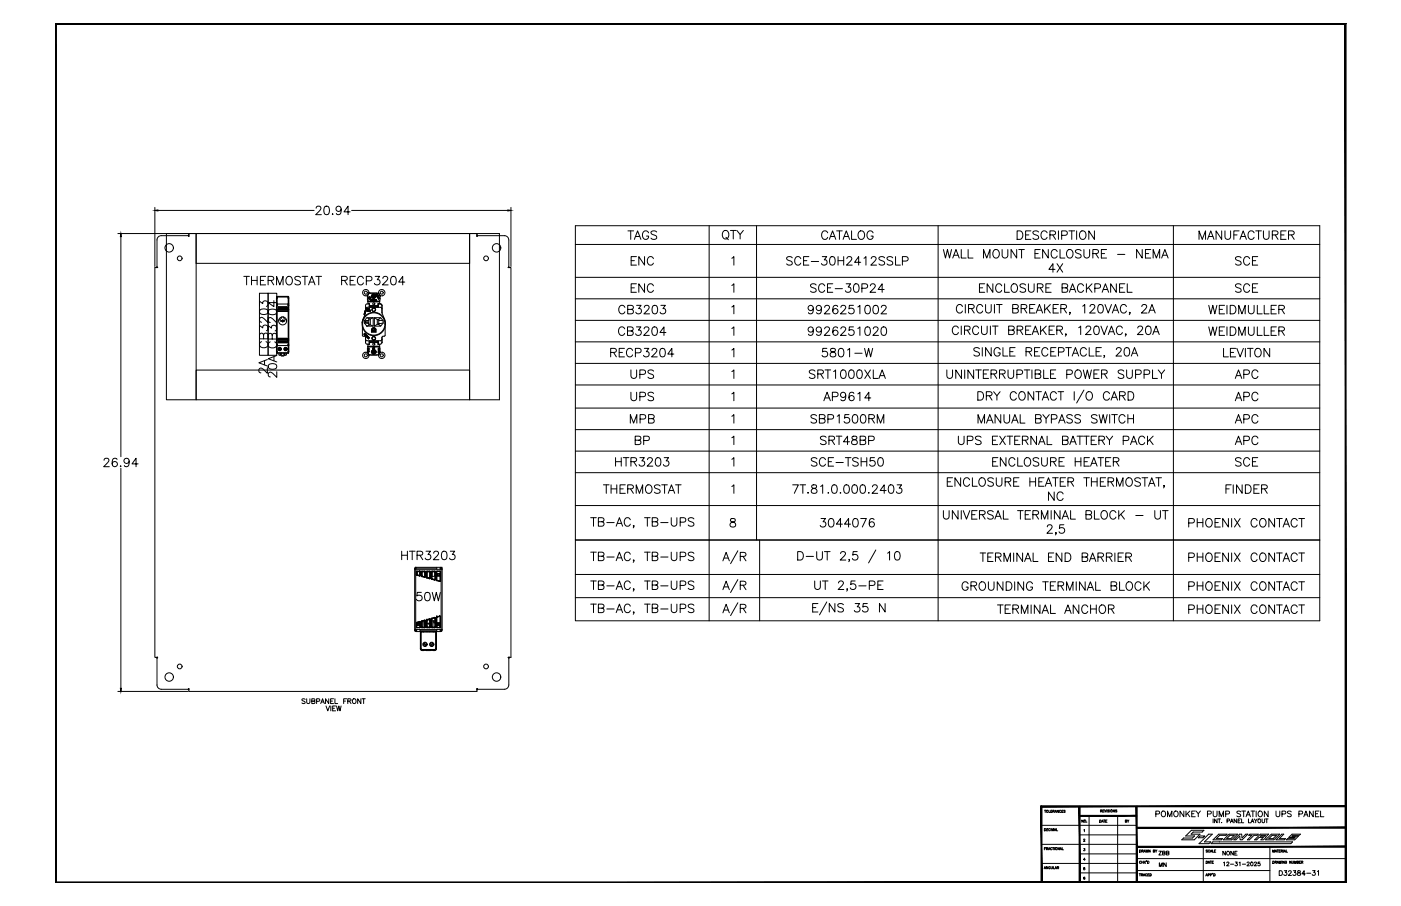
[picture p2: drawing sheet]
<svg xmlns="http://www.w3.org/2000/svg" width="432mm" height="279mm" viewBox="0 0 432 279" stroke-linecap="round" stroke-linejoin="round" font-family="sans-serif">
<defs><g id="words">
<text font-size="7.9" x="221.9" y="191.2">A/R</text>
<g font-size="7.5">
<text x="221.9" y="175">A/R</text>
<text x="221.9" y="183.8">A/R</text>
<text x="249.4" y="190.9">E/NS 35 N</text>
</g>
<g font-size="6.6">
<text x="299.2" y="111.5">SINGLE RECEPTACLE, 20A</text>
<text x="181.3" y="164">TB-AC, TB-UPS</text>
<text x="181.3" y="174.6">TB-AC, TB-UPS</text>
<text x="181.3" y="183.4">TB-AC, TB-UPS</text>
<text x="250.1" y="183.4">UT 2,5-PE</text>
</g>
<g font-size="6.2">
<text x="192.6" y="75.1">TAGS</text>
<text x="221.9" y="75.1">QTY</text>
<text x="252.2" y="75.1">CATALOG</text>
<text x="312.6" y="75.1">DESCRIPTION</text>
<text x="368.7" y="75.1">MANUFACTURER</text>
<text x="74.1" y="89.3">THERMOSTAT</text>
<text x="104.4" y="89.3">RECP3204</text>
<text x="189.8" y="98.1">CB3203</text>
<text x="248" y="98.1">9926251002</text>
<text x="371.8" y="98.1">WEIDMULLER</text>
<text x="189.8" y="104.8">CB3204</text>
<text x="248" y="104.8">9926251020</text>
<text x="292.8" y="104.8">CIRCUIT BREAKER, 120VAC, 20A</text>
<text x="371.8" y="104.8">WEIDMULLER</text>
<text x="193.7" y="124.9">UPS</text>
<text x="252.9" y="124.9">AP9614</text>
<text x="379.9" y="124.9">APC</text>
<text x="185.2" y="153.5">THERMOSTAT</text>
<text x="243.4" y="153.5">7T.81.0.000.2403</text>
<text x="377.1" y="153.5">FINDER</text>
<text x="122.8" y="173.9">HTR3203</text>
<text x="295.6" y="183.4">GROUNDING TERMINAL BLOCK</text>
<text x="365.5" y="183.4">PHOENIX CONTACT</text>
<text x="127.4" y="186.6">50W</text>
<text x="181.3" y="190.5">TB-AC, TB-UPS</text>
<text x="306.6" y="190.5">TERMINAL ANCHOR</text>
<text x="365.5" y="190.5">PHOENIX CONTACT</text>
</g>
<g font-size="5.7">
<text x="96.3" y="67.4">20.94</text>
<text x="193.7" y="82.9">ENC</text>
<text x="241.7" y="82.9">SCE-30H2412SSLP</text>
<text x="379.9" y="82.9">SCE</text>
<text x="193.7" y="91.4">ENC</text>
<text x="249.1" y="91.4">SCE-30P24</text>
<text x="300.9" y="91.4">ENCLOSURE BACKPANEL</text>
<text x="379.9" y="91.4">SCE</text>
<text x="86.4" y="108.7" transform="rotate(-90 86.4 108.7)">CB3204</text>
<text x="187.3" y="111.1">RECP3204</text>
<text x="252.6" y="111.1">5801-W</text>
<text x="376.1" y="111.1">LEVITON</text>
<text x="83.6" y="116.4" transform="rotate(-90 83.6 116.4)">2A</text>
<text x="86.4" y="117.5" transform="rotate(-90 86.4 117.5)">20A</text>
<text x="193.7" y="117.8">UPS</text>
<text x="248.7" y="117.8">SRT1000XLA</text>
<text x="291" y="117.8">UNINTERRUPTIBLE POWER SUPPLY</text>
<text x="379.9" y="117.8">APC</text>
<text x="193.3" y="131.6">MPB</text>
<text x="249.1" y="131.6">SBP1500RM</text>
<text x="300.6" y="131.6">MANUAL BYPASS SWITCH</text>
<text x="379.9" y="131.6">APC</text>
<text x="194.7" y="138.3">BP</text>
<text x="251.9" y="138.3">SRT48BP</text>
<text x="294.6" y="138.3">UPS EXTERNAL BATTERY PACK</text>
<text x="379.9" y="138.3">APC</text>
<text x="31" y="145">26.94</text>
<text x="188.7" y="145">HTR3203</text>
<text x="249.1" y="145">SCE-TSH50</text>
<text x="305.2" y="145">ENCLOSURE HEATER</text>
<text x="379.9" y="145">SCE</text>
<text x="251.9" y="163.7">3044076</text>
<text x="365.5" y="163.7">PHOENIX CONTACT</text>
<text x="301.3" y="174.3">TERMINAL END BARRIER</text>
<text x="365.5" y="174.3">PHOENIX CONTACT</text>
</g>
<text font-size="4.4" x="393.3" y="271.3">D32384</text>
<g font-size="4">
<text x="356.3" y="268.5">MN</text>
<text x="356.3" y="264.9">ZBB</text>
<text x="376.1" y="264.9">NONE</text>
</g>
<g font-size="3.5">
<text x="346.1" y="254.7">BY</text>
<text x="333" y="266.7">4</text>
</g>
<text font-size="2.6" x="401.8" y="270.6">-</text>
</g></defs>
<g fill="none" stroke="#000" stroke-width=".31">
<path d="M36.3 72h21.6M37.3 73v67.8M47.7 64v18.2M48.7 64.9h48.1M51.3 72h9.2v51.3v-9.2h84.2v9.2h-93.4zM58 72.7l.2 .2M58 72.7h-8.3a1.3 1.3 0 0 0-1.3 1.3v8.3M58.2 72.5h.1M58.2 72.5l-.2 .2M58.2 72.9v-.9h88.8v.9M58.2 72.9h.1M60.5 72h84.2v9.2h-84.2z"/>
<path d="M108.4 64.9h48.1M144.7 72h9.2v51.3h-9.2zM147 72.9h.1M147 72.5h.1M147 72.5l.2 .2M147.2 72.7l-.2 .2M147.2 72.7h8.3a1.3 1.3 0 0 1 1.3 1.3v8.3M157.5 64v18.2M177.3 69.6h229.5v121.8h-229.5v-24.9h229.5h-229.5zM177.3 75.4h229.5M218.6 69.6v121.8M225.6 79.6l.6-.5v2.7"/>
<path d="M233.2 69.6v96.9M289.1 69.6v121.8M290.8 77l.6 2.6 .6-2.6 .7 2.6 .6-2.6M293.6 79.6l1-2.6 1 2.6M294 78.7h1.3M296.3 77v2.6h1.5M298.4 77v2.6h1.5M303.1 79.6v-2.6l1 2.6 1-2.6v2.6M306.2 77.3a.97 .97 0 0 1 1.1-.3 .97 .97 0 0 1 .7 .9v.7a1 1 0 0 1-1 1 1 1 0 0 1-1-1zM308.9 77v1.8a.89 .89 0 0 0 .8 .8 .89 .89 0 0 0 .9-.8v-1.8M313.4 77v2.6l-1.8-2.6v2.6M314.9 77v2.6"/>
<path d="M319 78.2h1M320.6 77h-1.6v2.6h1.6M323.1 77v2.6l-1.7-2.6v2.6M325.8 77.6a.96 .96 0 0 0-1.1-.7 .96 .96 0 0 0-.7 1v.7a.96 .96 0 0 0 .7 1 .96 .96 0 0 0 1.1-.7M326.7 77v2.6h1.5M329 77.3a.97 .97 0 0 1 1.1-.3 .97 .97 0 0 1 .6 .9v.7a1 1 0 0 1-1 1 1 1 0 0 1-1-1zM333.2 77.3a.99 .99 0 0 0-1-.4 .99 .99 0 0 0-.8 .7l.3 .3 1.3 .6a.6 .6 0 0 1 0 1 1.2 1.2 0 0 1-1.6-.3M334.1 77v1.8a.89 .89 0 0 0 .9 .8 .89 .89 0 0 0 .8-.8v-1.8M336.8 78.2l1.5-.1 .3-.4-.1-.5-.6-.2h-1.1v2.6M337.7 78.2l.9 1.4M339.4 78.2h1M341.1 77h-1.7v2.6h1.7"/>
<path d="M344.4 78.5h2.3M352 77v2.6l-1.7-2.6v2.6M353 78.2h1M354.7 77h-1.7v2.6h1.7M355.4 79.6v-2.6l1 2.6 1-2.6v2.6M358 79.6l1-2.6 1 2.6M358.4 78.7h1.3M361.7 69.6v121.8M48.4 82.3l-.2 .2M48.4 82.3l.2 .2h-.9v120.2h.9l-.1 .2M80 90.4h2.6v19.2h-2.6zM82.6 90.4h2.7v19.2h-2.7z"/>
<path d="M85.4 93.8h3.4M85.7 94.6h2.9v.2h-2.9zM85.7 95h2.9v.2h-2.9zM85.7 95.4h2.9v.2h-2.9zM85.7 95.8h2.9v.2h-2.9zM88.8 93.8h.1M111.6 99.6h.1M111.8 98.6l-.2 1M112.2 96.9l.1 .2M112.3 96.9v.1M112.3 99.6l1.4 .2M112.3 96.7v.2"/>
<path d="M112.3 97.1h.1M112.3 97l.1 .1M112.3 97v.1M112.4 96.4l-.1 .5M112.4 96.4h.1M112.4 96.4v.1M112.4 96.5l-.1 .2M112.4 96.9l-.1 .1M112.4 96.3v.2M112.4 96.3h.1M112.4 96.3v.3M112.4 96.4l.1 .2"/>
<path d="M112.4 96.4v.2M112.5 96.1l-.1 .1M112.5 96.7l-.1 .2-.1-.2M112.5 96.2h.1M112.5 96.6h-.1M112.5 96.6h.1M112.5 96l-.1 .3M112.5 96h.1M112.5 96.4v.2M112.6 96.4h-.2M112.6 96.4l.1 .1M112.6 95.9l-.1 .1"/>
<path d="M112.6 95.9v.1M112.7 96.1l-.1 .3M112.7 95.7l-.2 .3M112.7 95.9l-.3 .5M112.9 95.2h.1M113 95.8l.1-.1v.4zM113.1 95.1h.1M113 95.4h.2M113.1 95.1l.1 .1M113.1 98h1.9v2.6h-1.9l-.8-1v-.7zM113.1 98l1 .4M113.1 95.4h-.1"/>
<path d="M113.1 93.7l-.4 .5a6.4 6.4 0 0 1-.9 4.4M113.1 94.8l-.5 .5M113.2 95.2l-.3 .3h.3M113.2 94.8h4M113.2 95.2l-.1 .1M113.2 95.4v.1M113.2 95.8h.1M113.2 95.8l.3-.1-.1 .2M113.3 95.8h.1l-.1 .1M113.3 96l.2 .1-.3-.1M113.3 95.9l-.1 .1M113.4 95.9l-.1 .1"/>
<path d="M113.4 93h3.6M113.4 92.9v.1M113.6 95.9h.1M113.6 95.5h.1M113.6 95.9v.1M113.6 91.7v.3zM113.6 95.8l.2 .1M113.6 92h.2M113.7 98.8l-1.4 .1M113.7 92h.1M113.7 95.8v.1M113.7 95.8l-.1 .1"/>
<path d="M113.7 95.1l.2 .4h-.3zM113.7 95.1v.2zM113.8 95.9h-.2M113.8 91.7v.3zM113.8 95.7l-.2 .2M113.8 95.7l-.2 .1M113.8 90.4l-.6 1 .2 1.5h3.6l.2-1.5M113.8 95.7l.2 .4M113.8 95.7l.2 .2M113.9 94.2h2.6l.1 .4M113.9 91.8l.3 .4h-.3zM114 98.4h-.3v.7h-1.2v.4h1.2v.7h.3"/>
<path d="M114 96.1h.1M114 95.9h.1M114.1 95.9l.1-.2-.1 .4M114.2 92.4l.2 .3h-.2zM114.5 92.4h.2h-.2l.2 .3h-.2zM114.7 92.4l.2 .2 .2-.2-.2 .3zM114.8 91.4h.1M114.8 91.3l.1 .1M114.8 91.3l.4 .4M114.9 92.6h.1M114.9 91.4h-.1M114.9 91.4l.1 .1"/>
<path d="M114.9 91.4l.2 .2M115 91.5l-.2 .1 .2-.1M115 91.5v.1M115 91.5l-.1 .2M115 91.6v.4M115 98l-.9 .4v1.8M115 92h.3M115 91.6h.1M115.1 92.4v.3zM115.1 91.7h.1M115.1 91.6h.1M115.1 91.6l.1 .1"/>
<path d="M115.1 91.6v.1M115.2 91.7h.1M115.2 91.1v.5M115.2 92.4h.2l-.1 .3zM115.2 91.6v.1M115.3 91.6h-.1M115.3 91.6v.4M115.3 91.5l.2 .2M115.4 91.5l.1 .1-.2-.1M115.4 91.5l-.1 .1M115.4 98l1.2 .5M115.4 91.4v.1"/>
<path d="M115.5 91.3l-.3 .4M115.5 91.3l-.1 .1M115.5 92.5l.1 .1M115.5 92.5h.1M115.5 91.4l-.3 .2M115.6 92.3l-.2 .2M115.6 92.4v.2M115.6 92.3l.1 .3-.2-.1M115.7 90.9l.2 .4-.1 .4M115.8 92.4l.2 .2 .1-.2v.3l-.2-.3-.1 .3zM116.3 98.5v1.5M116.5 94.4h.1"/>
<path d="M116.6 92.1h.2l-.1 .2 .1-.2zM116.6 94.1v.1M116.6 98.5l.1 .2M116.6 91.2l-.3 .1M116.6 91.9h.1M116.6 93.7h.6M116.6 91.3l-.4 .2 .3 .1-.1 .2 .4-.2-.2-.1 .1-.2M116.7 91.8l.1-.2-.2 .2M116.7 91.8h.1M116.7 98.7l1.4 .2v.7l-1.4 .3zM116.8 91.8h.1l-.4 .2 .1-.1M117 91.8l-.1 .3h.2h-.3z"/>
<path d="M117 92.9v.1h-3.6M117 93h.1M117 93h-3.6v.6l.5 .1v.9l-.1-.9h-.6M117 93v.6h-.5v.6M117.2 94.8l.5 .5M117.2 93.7l.5 .5v2.2M117.3 98l-.7 .5M117.7 94.2l-.2-.4-.9-.1v.9h-2.8l.1-.2M117.7 96.4l.9 2.2 .2 1.3M118.1 99.6l-.8 1-.7-.6 .1-.1M118.1 98.9l-.8-.9h-1.9v2.6h1.9M156.8 82.3l-.2 .2h.9v120.2h-.9l.2 .2"/>
<path d="M156.8 82.3l.2 .2M177.3 85.5h229.5M177.3 92.2h229.5M177.3 98.8h229.5M225.6 88l.6-.5v2.6M225.6 94.7l.6-.5v2.6M296.6 94.5a.96 .96 0 0 0-1.1-.6 .96 .96 0 0 0-.7 1v.6a.96 .96 0 0 0 .7 1 .96 .96 0 0 0 1.1-.6M297.5 93.9v2.6M298.5 95.2l1.5-.2 .2-.3-.1-.5-.5-.3h-1.1v2.6M299.4 95.2l.8 1.3M302.9 94.5a.96 .96 0 0 0-1.1-.6 .96 .96 0 0 0-.8 1v.6a.96 .96 0 0 0 .8 1 .96 .96 0 0 0 1.1-.6M303.8 93.9v1.9a.88 .88 0 0 0 .8 .7 .88 .88 0 0 0 .9-.7v-1.9"/>
<path d="M306.5 93.9v2.6M307.1 93.9h1.8M308 93.9v2.6M312.1 95.2l1.5-.2 .3-.3-.2-.5-.5-.3h-1.1v2.6h1.1a.69 .69 0 0 0 .7-.7 .69 .69 0 0 0-.7-.6M314.7 95.2l1.5-.2 .3-.3-.1-.5-.6-.3h-1.1v2.6M315.6 95.2l.9 1.3M317.4 95.2h.9M319 93.9h-1.6v2.6h1.6M319.3 96.5l1.1-2.6 1 2.6M319.7 95.7h1.3M322 93.9v2.6M322.6 95l1.1 1.5"/>
<path d="M323.7 93.9l-1.7 1.8M324.6 95.2h1M325.2 83.1h-1.9l1.2-1.8v2.6M325.8 81.3l1.7 2.6M326.2 93.9h-1.6v2.6h1.6M327 95.2l1.5-.2 .2-.3-.1-.5-.5-.3h-1.1v2.6M327.5 81.3l-1.7 2.6M327.8 95.2l.9 1.3M329.8 96.4h-.2h.2l-.2 .6M333.7 94.4l.6-.5v2.6M336 94.5l.4-.6 .9 .3a.82 .82 0 0 1-.2 1.1l-1.3 1.2h1.8M338.7 94a.84 .84 0 0 1 1.2 .4 1.31 1.31 0 0 1-.8 2.1 1.7 1.7 0 0 1-.4-2.5z"/>
<path d="M340.6 93.9l1 2.6 1-2.6M342.8 96.5l1-2.6 1 2.6M343.2 95.7h1.2M347.2 94.5a.96 .96 0 0 0-1.1-.6 .96 .96 0 0 0-.8 1v.6a.96 .96 0 0 0 .8 1 .96 .96 0 0 0 1.1-.6M348.3 96.4h-.3h.3l-.3 .6M351.9 94.5l.5-.6 .9 .3a.8 .8 0 0 1-.3 1.1l-1.2 1.2h1.7M354 96.5l1-2.6 1 2.6M354.4 95.7h1.3M85.4 106.6h3.4M85.7 105.6h2.9v.1h-2.9zM85.7 105.1h2.9v.2h-2.9zM85.7 104.7h2.9v.2h-2.9z"/>
<path d="M85.7 104.3h2.9v.2h-2.9zM88.1 107.2l.4 .4M88.5 107.6l-.4 .5M88.9 106.5l-.1 .1M111.7 100.8v2.6l.9 .5 .1 1.8M112.2 103.1l.3-.2-.1 .3zM112.4 102.7l1.5 1.5-.3 .3-1.5-1.4zM112.5 103.2l.1 .3-.2-.2M112.6 103.2h.2M112.6 103.2l.1 .1zM112.6 104.6l.5 .5M112.6 105.6l.5 .5"/>
<path d="M112.8 103.2l-.2-.1-.2 .2M112.8 103.2l-.1 .4 .4-.1M112.8 103.2v.1M112.8 103.7l.3-.2zM112.8 103.3l-.1 .2h.4M113.1 100.6l.9-.4 1 .4M113.1 103.5l.2 .2-.3 .2zM113.1 108.6h.1M113.2 105.1h4M113.2 104.1h.2M113.2 108.6h.1M113.2 108.6l.5 .9"/>
<path d="M113.2 108.5v.1M113.3 104.2l.3-.2-.1 .3 .2-.1-.2 .2v-.4zM113.4 103.9l-.2 .1M113.4 104h-.2M113.4 107.5l.2 .2M113.4 106.8l-.2 1.7 .6 .9M113.4 107h3.6l.2 1.5-.6 .9M113.4 106.8h3.6v.2M113.4 106.8h3.6M113.4 103.8v.2M113.4 107.7v.3zM113.4 107.5h.1"/>
<path d="M113.4 108.4l.1 .1M113.4 104l-.1-.2-.1 .2M113.4 107.5l.2 .1M113.5 108.1h.1M113.5 108l-.1 .1M113.5 108l.2 .3-.2-.2M113.5 108l.1 .1M113.5 108.4v.1M113.5 107.9l.2-.2v.3h-.3M113.6 108.4l-.1 .1M113.6 108.4l-.2 .1M113.6 107.4v.3"/>
<path d="M113.6 107.4l.1 .1M113.6 108.5v.1M113.6 108.3v.1M113.6 108.3v.3M113.6 108.3l.1 .2M113.7 108.4l-.1 .1M113.7 107.5l-.1 .1M113.7 109.6a.98 .98 0 0 1-.9 1 .98 .98 0 0 1-1-.9 .98 .98 0 0 1 .7-1.1h.6l.6 1M113.7 109.6h.1M113.8 109.5l-.1 .1M113.8 105.3h2.8M113.8 105.3v.8h-.6"/>
<path d="M113.8 105.7h.1M113.8 105.7v.3M113.8 105.3l.1 .2M113.8 109.4h2.8M113.8 109.4v.1M113.9 105.5h.1M113.9 105.3v.3M114.2 109.4h2M114.5 101.7v.7h1.4v-.7M114.5 101.7h.2M114.5 101.7a.71 .71 0 0 1 .7-.7 .71 .71 0 0 1 .7 .7M114.5 108.3v.5"/>
<path d="M114.7 101.7h.1M114.7 101.7v.6h1M114.7 101.7v.6M114.7 101.7a.54 .54 0 0 1 .5-.5 .54 .54 0 0 1 .5 .5M114.8 108.4l.1 .2M114.8 108.4h.1M114.9 108.5v.1M114.9 108.5l.2 .4M114.9 108.6h.1M114.9 108.2l.1 .1M115 108.6l-.2 .2M115 108.4l.1 .2"/>
<path d="M115 108.4l-.1 .1M115 107.6l.1 .1M115 108.6v.1M115 108.7l-.2 .1M115 108.7v.4h.2l.1-.3M115 108.3v.1M115 108.7l.1 .1M115.1 108.8h.1M115.1 108.6h.1M115.1 108.3h-.1M115.1 108.6v.1M115.1 108.3l-.2-.1 .2 .1 .2-.4v.4"/>
<path d="M115.1 108.7v.1M115.1 108.7l.1 .1M115.1 108.8v.1M115.1 107.8l-.1-.4 .4-.1a.37 .37 0 0 0-.6 0 .37 .37 0 0 0 .1 .6M115.1 108.7h.1M115.1 108.9h.1M115.2 108.3h.1M115.2 108.2h.1M115.2 107.3l-.2 .2 .1 .2M115.2 108.3l-.2 .1M115.2 107.3v.3M115.2 108.8l-.1 .1"/>
<path d="M115.2 108.8h.1M115.2 108.3v.5M115.2 107.3v.5l-.3-.2M115.2 108.2l.3 .4M115.2 108.2l-.3 .3M115.2 107.3l.2 .4M115.3 108.2l-.2 .1M115.3 108.2v.1M115.3 108.3h.1M115.3 108.3l.1 .2M115.4 107.5h.1M115.3 108.7l.2 .2"/>
<path d="M115.3 108.7l-.1 .1M115.4 108.7v.2l-.1-.2M115.4 108.3v.1M115.4 108.4v.1M115.4 108.4l.1-.1zM115.4 107.7l-.2 .1M115.4 108.5v.1M115.4 108.6l-.2 .2M115.4 108.6h.2M115.4 107.7l-.1 .1M115.4 107.7v.2M115.5 108.5h.1"/>
<path d="M115.5 108.6l.1 .1M115.5 108.6l-.4 .2M115.5 108.6l-.2 .1M115.5 108.2l-.1 .1M115.6 108.5l-.1 .2M115.6 108.5l-.1 .1M115.7 101.7l.2 .7M115.7 102.3l-1.2 .1M115.7 101.7v.6M115.7 101.7h.2M115.8 108.2v.6M116.5 105.3v.9h.5v.6h-3.6v-.6h.5v-.6h2.6"/>
<path d="M116.6 109.4v.1M116.6 108.7l.1 .2M116.6 106h.1M116.6 108.1l.3-.2-.2 .2 .2 .1zM116.6 107.4v.1l.3-.1v.2h-.3zM116.6 105.3l-.1 .2M116.6 108.7h.1M116.6 105.7h.1M116.6 107.7v.2h.3M116.6 105.3v.8h.6M116.6 107.7l.3 .1M116.6 109.5v.1"/>
<path d="M116.7 108.3h.1M116.6 100l-1.2 .6M116.7 108.3l-.1 .2h.3l-.1-.1M116.7 109.6h.1M116.7 108.3h.2l-.1 .1M116.7 108.3v.1M116.7 108.3l.1 .1M116.7 109.6a.98 .98 0 0 0 .9 1 .98 .98 0 0 0 1-.9 .98 .98 0 0 0-.7-1.1h-.6l-.6 1M116.7 108.1h-.1M116.7 108.6l-.1 .1M116.7 107.4h.1M116.7 107.7l-.1 .2"/>
<path d="M116.7 107.7l.2 .2M116.7 107.7l.2 .1M116.8 108.6l.1 .1M116.9 108.7l-.2 .1M116.9 108.6v.1M116.9 108.7l-.2 .2M116.9 107.8v.1M117.2 108.5v.1M117.2 108.6l-.6 .9M117.2 108.6h.1M117.7 104.6l-.5 .5M117.7 105.6l-.5 .5"/>
<path d="M118.7 103.4l-.9 .5-.1 1.8M118.7 100.8v2.7M177.3 105.4h229.5M177.3 112.1h229.5M177.3 118.7h229.5M225.6 101.3l.6-.5v2.6M225.6 107.9l.6-.5v2.7M225.6 114.6l.6-.5v2.6M177.3 125.8h229.5M177.3 132.5h229.5M177.3 139.1h229.5M225.6 121.5l.6-.5v2.6"/>
<path d="M225.6 128.4l.6-.5v2.6M225.6 135l.6-.5v2.6M301.4 120.8h.9a1.39 1.39 0 0 1 .9 1.3 1.39 1.39 0 0 1-.9 1.3h-.9zM304 122l1.5-.1 .3-.4-.2-.5-.5-.2h-1.1v2.6M304.9 122l.9 1.4M306.2 120.8l1.1 1.2v1.4M308.3 120.8l-1 1.2M313.2 121.4a.97 .97 0 0 0-1.1-.6 .97 .97 0 0 0-.7 1 1.09 1.09 0 0 0 .3 1.4 1.09 1.09 0 0 0 1.4-.2l.1-.2M314.2 121.2a.97 .97 0 0 1 1.1-.4 .97 .97 0 0 1 .7 1v.6a1 1 0 0 1-1 1 1 1 0 0 1-1-1zM318.6 120.8v2.6l-1.7-2.6v2.6M319.2 120.8h1.8M320.1 120.8v2.6"/>
<path d="M321.2 123.4l1-2.6 1 2.6M321.6 122.5h1.3M325.6 121.4a.96 .96 0 0 0-1.1-.6 .96 .96 0 0 0-.8 1v.6a.96 .96 0 0 0 .8 1 .96 .96 0 0 0 1.1-.6M326.1 120.8h1.7M327 120.8v2.6M331.1 120.8v2.6M334.1 120.3l-2.3 4M334.9 121.2a1.2 1.2 0 0 1 1.7 .1 1.2 1.2 0 0 1-.2 1.7 .97 .97 0 0 1-1.1 .4 .97 .97 0 0 1-.6-1zM341.9 121.4a.97 .97 0 0 0-1.1-.6 .97 .97 0 0 0-.7 1 1.09 1.09 0 0 0 .3 1.4 1.09 1.09 0 0 0 1.4-.2l.1-.2M342.4 123.4l1-2.6 1 2.6M342.8 122.5h1.3M345.1 122l1.5-.1 .2-.4-.1-.5-.5-.2h-1.1v2.6"/>
<path d="M345.9 122l.9 1.4M347.7 120.8h.9a1.39 1.39 0 0 1 .9 1.3 1.39 1.39 0 0 1-.9 1.3h-.9zM37.3 144.4v67.9M177.3 145.8h229.5M177.3 155.9h229.5M225.6 141.6l.6-.5v2.7M225.6 150l.6-.5v2.6M290.8 157.5v1.8a.89 .89 0 0 0 .8 .8 .89 .89 0 0 0 .9-.8v-1.8M292 148.6h1M293.6 147.3h-1.6v2.7h1.6M295.3 157.5v2.6l-1.8-2.6v2.6M296.1 147.3v2.7l-1.8-2.7v2.7"/>
<path d="M296.3 157.5v2.6M296.9 157.5l1 2.6 1-2.6M298.8 148a.97 .97 0 0 0-1.1-.7 .97 .97 0 0 0-.8 1v.7a.97 .97 0 0 0 .8 1 .97 .97 0 0 0 1.1-.7M299.5 158.7h1M299.7 147.3v2.7h1.5M301.1 157.5h-1.6v2.6h1.6M301.9 158.7l1.5-.1 .2-.4-.1-.5-.5-.2h-1.1v2.6M301.9 147.7a.97 .97 0 0 1 1.2-.3 .97 .97 0 0 1 .6 .9v.7a1.01 1.01 0 0 1-1 1 1.01 1.01 0 0 1-1-1zM302.7 158.7l.9 1.4M306.1 157.9a.99 .99 0 0 0-.9-.5 .99 .99 0 0 0-.8 .7l.2 .4 1.3 .5 .2 .7a1.15 1.15 0 0 1-1.7 0M306.2 147.7a.97 .97 0 0 0-1-.4 .97 .97 0 0 0-.8 .7l.3 .3 1.2 .5a.63 .63 0 0 1 0 1 1.19 1.19 0 0 1-1.5-.2M307 159.2h1.3"/>
<path d="M307.1 147.3v1.9a.88 .88 0 0 0 .8 .8 .88 .88 0 0 0 .9-.8v-1.9M309.2 157.5v2.6h1.5M309.8 148.6l1.5-.1 .3-.4-.2-.5-.5-.3h-1.1v2.7M310.7 148.6l.9 1.4M312.4 148.6h1M313.6 157.5h1.8M314 147.3h-1.6v2.7h1.6M314.5 157.5v2.6M316 158.7h1M317.4 148.6h1.8M317.4 147.3v2.7M317.6 157.5h-1.6v2.6h1.6"/>
<path d="M318.3 158.7l1.5-.1 .3-.4-.1-.5-.5-.2h-1.2v2.6M319.2 147.3v2.7M319.2 158.7l.9 1.4M320.2 148.6h1M321.8 147.3h-1.6v2.7h1.6M322.2 150l1-2.7 .9 2.7M322.5 149.1h1.3M324 157.5v2.6M324.4 147.3h1.8M324.9 151.7v2.6l-1.7-2.6v2.6M325.3 147.3v2.7M326.7 157.5v2.6l-1.7-2.6v2.6"/>
<path d="M326.8 148.6h1M327.7 152.3a.97 .97 0 0 0-1.1-.6 .97 .97 0 0 0-.8 1 1.09 1.09 0 0 0 .3 1.4 1.09 1.09 0 0 0 1.4-.1l.2-.3M327.7 159.2h1.3M328.4 147.3h-1.6v2.7h1.6M329.1 148.6l1.5-.1 .3-.4-.1-.5-.5-.3h-1.2v2.7M330 157.5v2.6h1.4M330 148.6l.9 1.4M334 147.3h1.8M334.7 158.7l1.5-.1 .2-.4-.1-.5-.5-.2h-1.1v2.6h1.1a.69 .69 0 0 0 .7-.7 .69 .69 0 0 0-.7-.7M334.9 147.3v2.7M336.4 148.6h1.7M336.4 147.3v2.7"/>
<path d="M337.3 157.5v2.6h1.5M338.1 147.3v2.7M339.1 148.6h1M339.8 157.6a1.31 1.31 0 0 1 1.6 .9 1.31 1.31 0 0 1-.8 1.6 1.38 1.38 0 0 1-1.3-1 1.38 1.38 0 0 1 .5-1.5zM340.8 147.3h-1.7v2.7h1.7M341.5 148.6l1.5-.1 .2-.4-.1-.5-.5-.3h-1.1v2.7M342.4 148.6l.8 1.4M343.9 158.1a.97 .97 0 0 0-1.1-.6 .97 .97 0 0 0-.7 1v.6a.97 .97 0 0 0 .7 1 .97 .97 0 0 0 1.1-.6M344.1 150v-2.7l1 2.7 1-2.7v2.7M344.8 157.5v2.6M345.4 158.6l1.2 1.5M346.6 157.5l-1.8 1.7"/>
<path d="M347.2 147.7a.97 .97 0 0 1 1.1-.3 .97 .97 0 0 1 .7 .9v.7a1.01 1.01 0 0 1-1 1 1.01 1.01 0 0 1-1-1zM350.1 159h2.2M351.5 147.7a.99 .99 0 0 0-1-.4 .99 .99 0 0 0-.8 .7l.3 .3 1.2 .5a.6 .6 0 0 1 0 1 1.2 1.2 0 0 1-1.5-.2M352 147.3h1.7M352.8 147.3v2.7M354 150l1-2.7 1 2.7M354.4 149.1h1.2M355.9 157.5v1.8a.87 .87 0 0 0 .9 .8 .87 .87 0 0 0 .9-.8v-1.8M356.2 147.3h1.8M357.1 147.3v2.7M358.3 157.5h1.7M358.8 149.8h-.2h.2l-.2 .7"/>
<path d="M359.2 157.5v2.6M127.8 175.6v18.6M128.1 175.6l.1 18.9M128.3 177.2l.2 .2M128.3 176.3v.9M128.3 177.2h.1M128.3 176.3h.1M128.4 177.2l.1 .1M128.4 176.3v.9M128.4 176.3l.1 .1M128.5 177.4l.8 .2M128.5 177.3v.1"/>
<path d="M128.5 176.4v.8M128.5 177.3l.8 .2M128.5 176.1l-.2 .2M128.5 176.2l-.1 .1M128.5 177.2h.1M128.5 177.2h-.1M128.5 176.1v.1M128.5 176.2l.1 .1M128.5 176.2h.9M128.5 176.1h.9M128.6 177.2l-.1 .1M128.6 177.2l.7 .2"/>
<path d="M128.6 176.3l-.1 .1M128.6 176.3h.7M128.6 176.3v.9M129.3 177.4v.1M129.3 176.3l.1 .1M129.3 177.5v.1M129.4 177.3l-.1 .1M129.4 176.9h.1M129.4 176.2h.1M129.4 176.2l.1 .1M129.4 176.1l.2 .2M129.4 176.2l-.1 .1"/>
<path d="M129.4 176.1v.1M129.4 176.4v.9M129.4 176.7v.7M129.4 177.3l.1 .2M129.5 177.5h-.2M129.5 176.3l-.1 .1M129.5 176.3v1.2M129.5 177.5h.1M129.5 176.3h.1M129.6 177.5l-.3 .1M129.6 176.3v1.2M129.9 177.6l.1 .2"/>
<path d="M129.9 176.3v1.3M129.9 177.6h.1M129.9 176.3h.1M130 177.6v.1M130 177.6l.1 .1M130 176.3v1.3M130 176.3v.1M130 177.8l.9 .3M130 177.7v.1M130 177.7l.9 .3M130 176.1l-.1 .2M130 176.2v.1"/>
<path d="M130 176.1v.1M130 176.4l.1 1.2M130 176.2l.1 .1M130 176.2h.9M130 176.1h.9M130.1 177.7h-.1M130.1 177.7l.7 .2M130.1 176.3l-.1 .1M130.1 176.3h.8M130.2 176.3l-.1 .1M130.8 177.9l.1 .1M130.8 176.3l.1 1.5"/>
<path d="M130.9 176.3v.1M130.9 178v.1M130.9 177.8h-.1M130.9 176.2l.1 .1M130.9 176.1l.2 .2M130.9 176.2v.1M130.9 176.1v.1M130.9 177.8l.1 .1M131 177.9l-.1 .1M131 176.3l-.1 1.5M131 176.3v1.6M131 177.9h.1"/>
<path d="M131 176.3h.1M131.1 177.9l-.2 .2M131.1 176.3v1.6M131.4 178l.2 .3M131.4 176.3v1.7M131.4 178h.1M131.4 176.3h.1M131.5 178l.1 .2M131.5 176.3v1.7M131.5 176.3l.1 .1M131.6 178.3l.8 .2M131.6 178.2v.1"/>
<path d="M131.6 178.2l.9 .2M131.6 178v.1M131.6 178h-.1M131.6 176.4v1.6M131.6 176.2l-.1 .1M131.6 176.1l-.2 .2M131.6 176.1v.1M131.6 176.2l.1 .1M131.6 176.2h.9M131.6 176.1h.9M131.7 178.1l-.1 .1M131.7 178.1l.7 .2"/>
<path d="M131.7 176.3l-.1 .1M131.7 176.3h.7M131.7 176.3l-.1 1.8M132.4 178.3l.1 .1M132.4 176.3l.1 1.7-.5 .2M132.4 176.3l.1 .1M132.5 178.4l-.1 .1M132.5 178.2l-.1 .1M132.5 176.2l.1 .1M132.5 176.1l.2 .2M132.5 176.2l-.1 .1M132.5 176.1v.1"/>
<path d="M132.5 178.2l.1 .1M132.5 176.4v1.8M132.6 178.3l-.1 .1M132.6 176.3l-.1 .1M132.6 176.3v2M132.6 178.3h.1M132.6 176.3h.1M132.7 178.3l-.3 .2M132.7 176.3v2M132.9 178.5l.2 .2M132.9 176.3v2.2M132.9 178.5h.2"/>
<path d="M132.9 176.3h.2M133.1 178.5v.1M133.1 176.3v2.2M133.1 176.3v.1M133.1 178.7l.9 .2M133.1 178.6v.1M133.1 178.6l.9 .2M133.1 178.4l.1 .1M133.1 178.4v.1M133.1 176.4v2M133.2 176.1l-.3 .2M133.2 176.2l-.1 .1"/>
<path d="M133.2 176.1v.1M133.2 176.2v.1M133.2 176.2h.8M133.2 176.1h.8M133.2 176.3l-.1 .1M133.2 178.5l-.1 .1M133.2 178.5l.7 .2M133.2 176.3v1.5l.7-.2M133.2 176.3h.7M133.9 176.3v1.3M133.9 178.7l.1 .1M133.9 176.3l.1 .1"/>
<path d="M134 178.8v.1M134 176.2l.1 .1M134 176.1l.2 .2M134 176.2l-.1 .1M134 176.1v.1M134 178.6l-.1 .1M134 176.4v2.2M134 178.6l.1 .1M134.1 178.7l-.1 .1M134.1 176.3l-.1 .1M134.1 176.3v2.4M134.1 178.7h.1"/>
<path d="M134.1 176.3h.1M134.2 178.7l-.2 .2M134.2 176.3v2.4M134.5 178.9l.1 .2M134.5 178.9h.1M134.5 176.3v2.6M134.5 176.3h.1M134.6 178.9l.1 .1M134.6 176.3v2.6M134.6 176.3h.1M134.6 179.1l.9 .2M134.7 177.3v.1"/>
<path d="M134.7 177.6h.9M134.7 176.9v.7M134.7 179h.1M134.7 176.9h.9M134.7 179l-.1 .1M134.7 179l.9 .2M134.7 176.2l-.1 .1M134.7 176.1l-.2 .2M134.7 177.4h.1M134.7 176.1v.1M134.7 176.9v.6h.9M134.7 177.1h.9"/>
<path d="M134.7 177h.9M134.7 176.2h.9M134.7 176.1h.9M135.5 179.2h.1M135.6 179.2l-.1 .1M135.6 176.2v.1M135.6 176.2l.1 .1M135.6 176.1l.2 .2M135.6 176.1v.1M135.6 176.9v.6M135.6 176.9v.7M135.6 179.1l-.1 .1"/>
<path d="M135.7 179.1h.1M135.7 179.1l-.1 .1M135.7 176.3h.1M135.7 176.3v2.8M135.8 179.1l-.3 .2M135.8 176.3v2.8M136 175.6v18.6M136.3 175.6v18.6M177.3 177.2h229.5M225.3 160a.53 .53 0 0 0 .2 .9 .96 .96 0 0 1 1 .4 .96 .96 0 0 1 0 1.1l-.9 .1a.76 .76 0 0 1-.6-.8 .76 .76 0 0 1 .7-.7l.6-.1a.55 .55 0 0 0 .2-.9zM234.1 166.5v24.9M245.9 170.1h.8a1.39 1.39 0 0 1 .9 1.3 1.39 1.39 0 0 1-.9 1.3h-.8z"/>
<path d="M248.5 171.6h2.2M251.7 170.1v1.9a.89 .89 0 0 0 .9 .7 .89 .89 0 0 0 .9-.7v-1.9M254.1 170.1h1.7M255 170.1v2.6M259.1 170.7l.5-.6 .9 .2a.8 .8 0 0 1-.3 1.2l-1.2 1.2h1.7M261.8 172.6h-.2h.2l-.2 .6M264.2 170.1h-1.2l-.2 1.1a.92 .92 0 0 1 1.4 0 .92 .92 0 0 1-.2 1.4 .92 .92 0 0 1-1.3-.4M269.9 169.6l-2.2 4M273.6 170.6l.6-.5v2.6M276.1 170.2a.86 .86 0 0 1 1.2 .4 1.31 1.31 0 0 1-.9 2.1 1.65 1.65 0 0 1-.3-2.5zM306.6 160.1l1-2.6 1 2.6M321 160.1v-2.6l1 2.6 1-2.6v2.6"/>
<path d="M322.8 162.5l.5-.7 .8 .3a.82 .82 0 0 1-.2 1.1l-1.2 1.3h1.7M325.5 164.3h-.2h.2l-.2 .7M327.3 160.1l1-2.6 1 2.6M327.9 161.8h-1.3l-.1 1.2a.93 .93 0 0 1 1.4-.1 .93 .93 0 0 1-.1 1.4 .93 .93 0 0 1-1.4-.3M127.8 194.2h8.5M127.8 194.2l.1 .3M127.9 194.5h.1M127.9 194.5h.3M127.9 194.5l.3 .2M128.2 194.5v.3h7.7v-.3M128.2 194.5h.2M128.3 193.4l.2 .2"/>
<path d="M128.3 191.9l.1 .1M128.3 193.4h.1M128.3 191.9v1.5M128.4 193.4l.1 .1M128.4 192v1.4M128.4 194.2v.6M128.5 193.6h.9M128.5 193.5h.9M128.5 192.8l-.1-.7h1.1l-.1 .7M128.5 192.8h.9M128.5 192.7h.9M128.5 192.6h.9"/>
<path d="M128.5 192.8v-.5h.8l.1 .5M128.5 193.5v.1M128.7 192.1v.2M129.1 192.1v.2M129.3 191.7l.3 .1M129.3 191.7h.1M129.3 191.7l-1 .2M129.3 191.7l.2 .1M129.3 191.7l-.9 .3M129.4 193.5v.1M129.5 194.2v.6M129.5 193.4l-.1 .1"/>
<path d="M129.5 193.4h.1M129.5 194.5h5.1M129.5 191.8v1.6M129.5 191.8h.1M129.6 193.4l-.2 .2M129.6 191.8v1.6M129.6 200l.4 .3h4M129.6 200l.2 .4 .3 .1M129.6 194.9v5.1M129.6 200v.1M129.8 194.9v5.1M129.9 193.4l.1 .2"/>
<path d="M129.9 193.4h.1M129.9 191.7h.1M129.9 191.7v1.7M129.9 194.8v.1M130 193.4v.1M130 191.7h.1M130 191.7v1.7M130 191.5l-.1 .2M130 194.8v.1M130 191.5v.1M130 191.6v.1M130 191.6h.1"/>
<path d="M130 193.3l.1 .1M130 193.5h.1M130 193.6h.9M130 193.5h.9M130 191.7v1.6M130 193.5v.1M130 193.3v.1M130.1 191.6l-.1 .1M130.1 193.4h.8M130.1 193.4l-.1 .1M130.3 191.6v1.8M130.5 194.8v.1"/>
<path d="M130.6 198.5l.7 .7M130.6 194.8v.1M130.7 198.3l.7 .7M130.8 193.4l-.1-1.9 .1 1.9M130.8 191.4l.1 .1M130.8 191.4l-.7 .2M130.9 193.4v.1M130.9 191.2l.2 .2M130.9 191.2l-.9 .3M130.9 191.2v.1M130.9 191.3l.1 .1M130.9 193.3l-.1 .1"/>
<path d="M130.9 191.3l-.9 .3M130.9 191.5v1.8M130.9 191.3l-.1 .1M130.9 191.5l.1 1.9M130.9 193.5v.1M130.9 193.3v.1M131 193.4h.1M131 193.4l-.1 .1M131 191.4h.1M131 191.4v2M131 191.4l-.1 .1M131.1 193.4l-.2 .2"/>
<path d="M131.1 191.4v2M131.4 193.4l.2 .2M131.4 193.4h.1M131.4 191.2h.1M131.4 191.2v2.2M131.5 193.4l.1 .1M131.5 191.2h.1M131.5 191.2l.1 .1M131.5 191.2v2.2M131.6 191l-.2 .2M131.6 191v.1M131.6 191.1l-.1 .1"/>
<path d="M131.6 191.1l.1 .1M131.6 193.3l.1 .1M131.6 191.3v2M131.6 194.8v.1M131.6 193.3l-.1 .1M131.6 193.6h.9M131.6 193.5h.9M131.6 193.5v.1M131.6 191.2v2.1M131.6 191.2v.1M131.7 193.4h.7M131.7 193.4l-.1 .1"/>
<path d="M132 191.1l.5 .2-.1 2.1M132 192.4h.1M132.4 191l.1 .1M132.4 191l-.7 .2M132.4 193.4l.1 .1M132.4 190.8l.3 .2M132.4 190.8l-.8 .2M132.4 190.8l.1 .1M132.4 192.3h-.8M132.5 190.9l.1 .1M132.5 190.9l-.9 .2M132.5 190.9l-.1 .1"/>
<path d="M132.5 193.5v.1M132.5 194.8v.1M132.5 193.3l-.1 .1M132.5 193.3l.1 .1M132.6 193.4h.1M132.6 193.4l-.1 .1M132.6 191h.1M132.6 191l-.1 2.3M132.6 191v2.4M132.7 193.4l-.2 .2M132.7 191v2.4M132.9 193.4l.3 .2"/>
<path d="M132.9 193.4h.2M132.9 190.8h.2M132.9 190.8v2.6M133.1 193.4l.1 .1M133.1 190.8v.1M133.1 190.8v2.6M133.1 190.6v.1M133.1 190.6l-.2 .2M133.1 190.7v.1M133.1 190.7l.1 .1M133.1 193.3l.1 .1M133.1 191.5h.9"/>
<path d="M133.1 190.9v2.4M133.1 193.3v.1M133.2 193.6h.8M133.2 193.5h.8M133.2 193.5v.1M133.2 190.8l-.1 .1M133.2 193.4h.7M133.2 193.4v.1M133.3 198.3l-.6 .7M133.5 191.5v1.9M133.5 194.8v.1M133.5 198.5l-.7 .7"/>
<path d="M133.6 194.8v.1M133.7 191.5l.1 .6M133.8 192.1h.2M133.8 191.5v.6M133.9 190.6l.1 .1M133.9 190.6l-.7 .2M133.9 193.4l.1 .1M134 190.4l.2 .2M134 190.4l-.9 .2M134 190.4h.1M134 190.5h.1M134 190.4v.1"/>
<path d="M134 190.5l.1 .1M134 190.5l-.9 .2M134 190.5l-.1 .1M134 193.5v.1M134 190.7v2.6M134 193.3l-.1 .1M134 193.3l.1 .1M134.1 194.8v.1M134.1 193.4h.1M134.1 193.4l-.1 .1M134.1 190.6l-.1 .1M134.1 190.6h.1"/>
<path d="M134.1 190.6v2.8M134.2 194.8v.1M134.2 193.4l-.2 .2M134.2 190.6v2.8M134.3 200l-.3 .3M134.3 200h.2M134.3 194.9v5.1M134.5 200l-.5 .5M134.5 200v.1M134.5 194.9v5.1M134.5 193.4l.2 .2M134.5 193.4h.1"/>
<path d="M134.5 190.4h.1M134.5 190.4v3M134.6 193.4l.1 .1M134.6 190.4v3M134.6 194.2v.6M134.6 193.4h.1M134.6 190.2h.1M134.6 190.2l-.1 .2M134.6 190.2l.1 .1M134.7 190.3h.1M134.7 190.3l-.1 .1M134.7 192.8l-.1-.7h1.1l-.1 .7"/>
<path d="M134.7 192.8h.9M134.7 193.5h.1M134.7 193.5v.1M134.7 193.6h.9M134.7 193.5h.9M134.7 192.7h.9M134.7 192.6h.9M135 192.1v.2M135.5 190l.3 .2M135.5 190l.1 .1M135.5 190l-.9 .2M135.5 190.1l.2 .1"/>
<path d="M135.5 190.1l-.8 .2M135.6 190.1h.1M135.6 192.3v.5M135.6 193.5h.1M135.6 193.5v.1M135.6 192.3h-.9v.5M135.6 193.4v.1M135.7 194.2v.6M135.7 193.4h.1M135.7 193.4l-.1 .1M135.7 194.5h.2M135.7 190.2h.1"/>
<path d="M135.7 190.2v3.2M135.8 193.4l-.2 .2M135.8 190.2v3.2M135.9 194.5h.3M136 194.2l-.1 .3M136.2 194.5l-.3 .2M136.3 194.2l-.1 .3M177.3 184.3h229.5M36.3 213.2h21.6M48.2 202.7l.2 .2M48.4 202.9v8.3a1.3 1.3 0 0 0 1.3 1.3l8.3 .1M48.5 202.9h.1"/>
<path d="M48.5 202.9h-.1M58 212.6l.2 .2M58 212.6l.2-.3v.9h88.8v-.9l.2 .3M58.2 212.8h.1M94 215.7l-.3-.2-.7 .2 .1 .3 .9 .5-.3 .5-.7-.2M94.5 215.5v1l.5 .5 .3-.1 .2-.4v-1M96.1 216.2l.8-.1 .1-.5-.9-.1v1.5l.9-.2v-.5l-.3-.1M97.6 216.3l.8-.1v-.6l-.8-.1v1.5M98.8 217l.6-1.5 .6 1.5M99.1 216.5h.7M100.5 217.7l.5 1.5 .6-1.5M101.3 215.5v1.5l-1-1.5v1.5"/>
<path d="M101.9 216.2h.5M102 217.7v1.5M102.5 218.4h.6M102.8 215.5h-.9v1.5h.9M103.2 215.5v1.5h.9M103.4 217.7h-.9v1.5h.9M103.7 217.7l.4 1.5 .3-1.5 .4 1.5 .3-1.5M105.9 216.2h.6M106.8 215.5h-.9v1.5M107.2 216.2l.8-.1 .1-.5-.9-.1v1.5M107.7 216.2l.5 .8M111.2 215.5v1.5l-1-1.5v1.5"/>
<path d="M111.6 215.5h1M112.1 215.5v1.5M129.6 200.1v-5.2h4.9v5.2M129.6 200.1l.5 .5M130.1 200.6h3.9M130.1 200.5h3.9M130.1 200.3v.2M130.1 200.5v.1M134 200.5v.1M134 200.3v.2M134.5 200.1l-.5 .5M147 212.8h.1"/>
<path d="M147.1 212.6h.1M147.2 212.6l-.2 .2M156.8 202.9v8.3a1.3 1.3 0 0 1-1.3 1.3l-8.3 .1M156.9 202.9h.1M156.9 202.9h-.1M157 202.7l-.1 .2M321 254.5h29.3M321.9 255.5l.4 .1-.1 .6h-.3zM321.9 249.9h.5M322.1 249.9v.7M322.6 255.8h.3M323 255.5h-.4v.7h.4"/>
<path d="M323.3 249.9v.7h.4M323.7 255.7a.29 .29 0 0 0-.4 0 .29 .29 0 0 0 0 .4 .29 .29 0 0 0 .4-.1M323.9 250.2h.2M323.9 255.5v.7M324.2 256.2v-.7l.3 .7 .2-.7v.7M324.3 249.9h-.4v.7h.4M324.5 250.2l.5-.2-.5-.1v.7M324.7 250.2l.3 .4M324.9 256.2l.3-.7 .2 .7M325 256h.3M325.1 250.6l.3-.7 .2 .7M325.2 250.3h.3"/>
<path d="M325.6 255.5v.7h.4M326.3 249.9v.7l-.5-.7v.7M327 250a.29 .29 0 0 0-.4 0 .29 .29 0 0 0 0 .4 .29 .29 0 0 0 .4 0M327.2 250.2h.3M327.7 249.9h-.5v.7h.5M328.3 250h-.5l.5 .4-.2 .2-.3-.1M332.7 257.5h17.6M333.9 252.9v.7l-.5-.7v.7M334 258.9l.3-.1-.4 .7h.5M334.1 255.9l.1-.1v.7M334.9 253.5h.1M335.7 251.6v20.5"/>
<path d="M338.9 252.9l.5 .1-.1 .5-.4 .1zM339.2 250.1l.4-.1v-.2l-.4-.1v.7M339.4 250.1l.2 .3M339.5 253.6l.3-.7 .3 .7M339.6 253.4h.4M339.9 250.1h.2M340.1 252.9h.5M340.3 249.7h-.4v.7h.4M340.4 252.9v.7M340.4 249.7l.3 .7 .3-.7M340.8 253.2h.2M341.1 249.7v.7"/>
<path d="M341.2 252.9h-.4v.7h.4M341.8 249.8h-.4l.4 .4v.2l-.4-.1M342.1 249.7v.7M343.5 249.7v.7l-.4-.7v.7M344.2 249.8h-.4l.4 .5h-.4M344.5 251.6v20.5M356.2 251l1-.1 .1-.6-1.1-.2v1.8M358.1 250.4l.1-.2a.82 .82 0 0 1 1.1 .8 .82 .82 0 0 1-1.1 .8l-.3-.6zM359.8 251.9v-1.8l.7 1.8 .7-1.8v1.8M361.9 250.4l.2-.2a.82 .82 0 0 1 1 .8 .82 .82 0 0 1-1 .8l-.3-.6zM364.2 259l.6-.6h2.7l.7-.6h-2.8l1.8-1.8h3.9l-.6 .6h-2.8l-.6 .7h2.7l-1.7 1.7zM364.9 250.1v1.8l-1.2-1.8v1.8"/>
<path d="M365.5 250.1v1.8M366 250.9l.7 1M366.7 250.1l-1.2 1.2M367.3 250.9h.7M368.4 250.1h-1.1v1.8h1.1M368.6 250.1l.7 .8v1M369.3 258.4l.6-.6h1.4l-.5 .6zM370 250.1l-.7 .8M372.2 251l1-.1 .1-.6-1.1-.2v1.8M373.8 259.6h24.6l-.6 .6h-24.5zM373.9 259l1.7-1.7h2.6l-.4 .3h-1.9l-1 1h1.9l-.4 .4zM373.9 252.6v1.1"/>
<path d="M373.9 250.1v1.3l.5 .5 .6-.3 .1-1.5M375.1 252.6v1.1l-.8-1.1v1.1M375.4 252.6h.8M375.8 251.9v-1.8l.6 1.8 .7-1.8v1.8M375.8 252.6v1.1M376.5 253.6h.1M377.1 259l1.7-1.7h2.6l-1.8 1.7zM377.8 251l1-.1 .1-.6-1.1-.2v1.8M378.1 258.6l1-1h1.3l-1 1zM378.2 253.2l.7-.1v-.4l-.7-.1v1.1M379.2 253.7l.4-1.1 .5 1.1M379.4 253.3h.5"/>
<path d="M380.3 259l1.7-1.7h.7l.1 1.1 1.2-1.1h.6l-1.8 1.7h-.6l-.1-1.2-1.2 1.2zM381.1 252.6v1.1l-.7-1.1v1.1M381.6 253.1h.5M382.3 252.6h-.7v1.1h.7M382.4 250.4l-.4-.3-.8 .3 .2 .4 1 .6v.2l-.4 .3-.8-.3M382.7 252.6v1.1h.6M382.7 250.1h1.2M383.3 250.1v1.8M384 251.9l.7-1.8 .7 1.8M384.3 251.3h.8M384.8 252.6v1.1h.7M384.9 257.6l.4-.3h2.5l-.4 .3h-.9l-1.4 1.4h-.6l1.3-1.4z"/>
<path d="M385.6 253.7l.4-1.1 .5 1.1M385.6 250.1h1.1M385.7 253.3h.6M386.1 250.1v1.8M386.6 252.6l.4 .5v.6M386.7 259l1.8-1.7h2.5l-1.6 1.7h-.8l.8-.8h-1.3l-.8 .8zM387.2 250.1v1.8M387.5 252.6l-.5 .5M388.1 250.2a.82 .82 0 0 1 1 .8 .82 .82 0 0 1-1 .8l-.3-.6zM388.7 257.6h1.3l-.3 .3h-1.2zM389 252.6v1l.3 .1 .4-.1 .1-1M390 252.6h.8"/>
<path d="M390.1 259l1.7-1.7h2.6l-1.8 1.7zM390.4 252.6v1.1M390.8 250.1v1.8l-1.1-1.8v1.8M392.1 257.6h1.3l-1 1h-1.3zM393.3 250.1v1.3l.5 .5 .6-.3v-1.5M393.3 259l1.7-1.7h.7l-1.4 1.3h1.9l-.4 .4zM395.1 251l1-.1 .1-.6-1.1-.2v1.8M396.5 259l.4-.4h1.9l.3-.4h-1.9l1-.9h2.6l-.4 .3h-1.9l-.3 .3h2l-1.1 1.1zM398 250.4l-.4-.3-.8 .3 .2 .4 1 .6v.2l-.4 .3-.8-.3M400.3 251l1-.1 .1-.6-1.1-.2v1.8M401.8 251.9l.7-1.8 .7 1.8M402.1 251.3h.8"/>
<path d="M404.7 250.1v1.8l-1.1-1.8v1.8M405.4 250.9h.7M406.5 250.1h-1.1v1.8h1.1M407 250.1v1.8h1M321 266.3h29.3M321 260.4h29.3M321.8 267.9l.3-.7 .2 .7M321.9 261.7h.3M321.9 267.7h.3M322.3 261.4h-.4v.7M322.5 261.7h.4v-.3h-.4v.7M322.7 261.7l.3 .4"/>
<path d="M323 267.2v.7l-.5-.7v.7M323.1 262.1l.3-.7 .2 .7M323.2 261.8h.3M323.7 267.4a.29 .29 0 0 0-.4 0 .29 .29 0 0 0 0 .4 .29 .29 0 0 0 .4 0l-.2-.1M323.9 267.2l.2 .7 .3-.1v-.6M324.3 261.5a.29 .29 0 0 0-.5 0 .29 .29 0 0 0 0 .4 .29 .29 0 0 0 .5 0M324.4 261.4h.5M324.6 261.4v.7M324.7 267.2v.7h.4M325 261.4v.7M325.1 267.9l.3-.7 .3 .7M325.2 267.7h.4"/>
<path d="M325.8 267.6l.5-.1v-.2l-.5-.1v.7M326.1 267.6l.2 .3M326.5 261.4v.7l-.4-.7v.7M326.7 262.1l.2-.7 .3 .7M326.8 261.8h.3M327.4 261.4v.7h.4M332.7 263.3h17.6M332.7 269.2h17.6M334 261.7h.4l-.2 .3h.2a.24 .24 0 0 1-.1 .4 .24 .24 0 0 1-.4-.2M334.3 267.5h-.3v.4a.25 .25 0 0 1 .3-.1 .25 .25 0 0 1 0 .4 .25 .25 0 0 1-.4-.1M334.4 270.6l-.1-.1a.32 .32 0 0 0-.3 .3 .32 .32 0 0 0 .3 .4v-.4l-.3 .1M350.3 272.1h.1"/>
<path d="M350.3 268.5h41.1M350.3 264.8h64.6M351.1 269.4h.5M351.2 262.1l.4 .2-.1 .5h-.3zM351.3 269.4v.7M351.7 265.7a.3 .3 0 0 0-.5 0 .3 .3 0 0 0 0 .4 .3 .3 0 0 0 .4 .1l.1-.1M351.7 269.8l.5-.2-.5-.2v.7M351.9 262.4l.5-.2-.5-.1v.7M351.9 265.9h.5M351.9 265.5v.8M352 269.8l.2 .3M352.1 262.4l.3 .4"/>
<path d="M352.3 270.1l.3-.7 .3 .7M352.4 265.5v.8M352.4 269.9h.4M352.5 262.8l.3-.7 .2 .7M352.6 262.6h.3M352.6 265.5v.8M352.8 265.9l.3 .4M353.1 265.5l-.5 .5M353.1 262.1l.2 .7 .2-.7 .2 .7 .1-.7M353.4 265.5l-.1 .1M353.5 269.6a.28 .28 0 0 0-.4 0 .28 .28 0 0 0 0 .4 .28 .28 0 0 0 .4 0M353.7 265.5l.4 .2-.1 .5-.3 .1z"/>
<path d="M353.7 269.8h.3M354.2 269.4h-.5v.7h.5M354.4 269.4l.4 .2-.1 .5h-.3zM354.5 262.1v.7l-.5-.7v.7M369.5 260.2l3-2.9h1.1l-2.4 2.3h2l-.6 .6zM370.9 261.1v11M371.6 270.1l.3-.7 .3 .7M371.7 265.5l.5 .2-.1 .5-.4 .1zM371.7 269.9h.4M372.2 262.2h-.5l.5 .5h-.5M372.3 266.3l.3-.8 .3 .8M372.3 269.8h.4v-.3l-.4-.1v.7"/>
<path d="M372.4 266h.4M372.9 262.3a.3 .3 0 0 0-.5-.1 .3 .3 0 0 0 0 .5 .3 .3 0 0 0 .5 0M372.9 265.5h.5M373 262.8l.3-.7 .2 .7M373 269.8h.4l.1-.3-.5-.1v.7M373.1 262.6h.3M373.2 265.5v.8M373.6 265.9h.2M373.7 262.1v.7h.4M373.8 269.3l-.1 .2M374 265.5h-.4v.8h.4M374.1 269.4l.4 .2-.1 .5h-.3z"/>
<path d="M374.3 262.4h.2M374.7 262.1h-.4v.7h.4M377.1 266.1l.3-.3v1.2M378.1 266.1l.2-.3 .5 .3-.7 .9h.7M379.2 266.5h1M380.7 265.8h.6l-.3 .5a.39 .39 0 0 1 .4 .3 .39 .39 0 0 1-.3 .5 .39 .39 0 0 1-.5-.3M381.9 266.1l.3-.3v1.2M382.9 266.5h1M384.4 266.1l.2-.3 .4 .3-.7 .9h.8M386.6 266.1l.2-.3 .5 .3-.8 .9h.8M388.3 265.8h-.5l-.1 .5a.41 .41 0 0 1 .6 0 .41 .41 0 0 1 0 .6 .41 .41 0 0 1-.6-.1M391.4 261.1v11"/>
<path d="M392.3 265.5l.4 .2-.1 .5-.3 .1zM392.3 262.8v-.7l.2 .7 .3-.7v.7M393 265.9l.4-.2-.4-.2v.8M393 262.8l.2-.7 .3 .7M393.1 262.6h.3M393.2 265.9l.2 .4M393.6 266.3l.2-.8 .3 .8M393.6 262.1h.4M393.7 266h.3M393.8 262.1v.7M394.2 265.5l.2 .8 .1-.8 .2 .8 .2-.8M394.2 262.4h.3"/>
<path d="M394.7 262.1h-.5v.7h.5M394.8 262.4h.4l.1-.2-.5-.1v.7M395.1 265.5v.8M395.1 262.4l.2 .4M395.5 262.1v.7M395.7 262.8l.3-.7 .3 .7M395.8 265.5v.8l-.4-.8v.8M395.8 262.6h.4M396.4 262.1v.7h.4M396.6 265.7a.3 .3 0 0 0-.5 0 .3 .3 0 0 0 0 .4 .3 .3 0 0 0 .5 0l-.2-.1M398 265.5v.8l-.5-.8v.8M398.2 265.5l.2 .8 .3-.1v-.7"/>
<path d="M399 266.3v-.8l.2 .8 .3-.8v.8M399.8 265.9h.4v-.3l-.4-.1v.8l.4-.1-.1-.3M400.5 265.9h.2M400.9 265.5h-.4v.8M401.1 265.9h.4l.1-.3-.5-.1v.8M401.3 265.9l.3 .4M406 268.8l.4-.3v1.5"/>
<circle cx="52.1" cy="76.4" r="1.3"/>
<circle cx="55.4" cy="79.7" r=".73"/>
<circle cx="149.8" cy="79.7" r=".73"/>
<circle cx="153" cy="76.4" r="1.3"/>
<circle cx="113.4" cy="95.3" r=".15"/>
<circle cx="113.4" cy="95.3" r=".18"/>
<circle cx="113.9" cy="91.9" r=".41"/>
<circle cx="115.2" cy="91.3" r=".71"/>
<circle cx="115.2" cy="91.3" r=".67"/>
<circle cx="115.2" cy="99.9" r="3.6"/>
<circle cx="115.2" cy="99.9" r="3.4"/>
<circle cx="115.2" cy="95.5" r=".56"/>
<circle cx="115.2" cy="95.5" r=".5"/>
<circle cx="115.2" cy="93.7" r=".33"/>
<circle cx="88" cy="107.6" r=".52"/>
<circle cx="112.7" cy="109.6" r=".48"/>
<circle cx="115.2" cy="108.5" r=".71"/>
<circle cx="115.2" cy="108.5" r=".67"/>
<circle cx="115.2" cy="104.3" r=".56"/>
<circle cx="115.2" cy="104.3" r=".5"/>
<circle cx="115.2" cy="101.7" r=".43"/>
<circle cx="115.2" cy="106.1" r=".33"/>
<circle cx="115.2" cy="101.7" r=".24"/>
<circle cx="117.7" cy="109.6" r=".48"/>
<circle cx="131" cy="198.7" r=".5"/>
<circle cx="131" cy="198.7" r=".67"/>
<circle cx="133.1" cy="198.7" r=".5"/>
<circle cx="133.1" cy="198.7" r=".67"/>
<circle cx="52.1" cy="208.8" r="1.3"/>
<circle cx="55.4" cy="205.5" r=".73"/>
<circle cx="109.2" cy="216.2" r=".69"/>
<circle cx="149.8" cy="205.5" r=".73"/>
<circle cx="153" cy="208.8" r="1.3"/>
<circle cx="322.8" cy="250.2" r=".32"/>
<circle cx="334.4" cy="253.2" r=".33"/>
<circle cx="342.6" cy="250.1" r=".32"/>
<circle cx="388.1" cy="253.1" r=".54"/>
<circle cx="325.5" cy="261.7" r=".32"/>
<circle cx="385.8" cy="266.4" r=".52"/>
</g>
<path d="M85.4 91.5h3.5v17.3M85.4 108.9h3.4M88.9 108.8h-.1" fill="none" stroke="#000" stroke-width=".51"/>
<g fill="#000" stroke="#000" stroke-width=".31">
<path d="M37.3 72l.1 1h-.3zM47.7 64.9l1-.2v.4zM156.5 64.7l1 .2-1 .2zM37.1 212.3h.3l-.1 .9z"/>
<path d="M17.1 7.3h397.8l-397.5 .2zM17.4 7.5h397.2l.3-.2z"/>
<path d="M414.9 7.3v264.8l-.3-264.6zM414.6 7.5v264.6h.3z"/>
<path d="M320.8 248.5h94.1l-93.8 .3zM321.1 248.8h93.8v-.3z"/>
<path d="M332.7 251.5h17.6l-17.6 .2zM332.7 251.7h17.6v-.2z"/>
<path d="M350.3 255.1h64.6l-64.6 .3zM350.3 255.4h64.6v-.3z"/>
<path d="M17.1 7.3l.3 264.7-.3 .3zM17.1 7.3l.3 264.7v-264.5z"/>
<path d="M320.8 248.7l.3 23.4h-.3zM320.8 248.7l.3 23.4v-23.4z"/>
<path d="M332.6 248.7l.3 23.4h-.3zM332.6 248.7l.3 23.4v-23.4z"/>
<path d="M350.2 248.7l.3 23.4h-.3zM350.2 248.7l.3 23.4v-23.4z"/>
<path d="M350.3 261h64.6l-64.6 .3zM350.3 261.3h64.6v-.3z"/>
<path d="M17.1 272.3l397.6-.3v.3zM17.4 272l-.3 .3 397.6-.3z"/>
</g>
<use href="#words"/>
</svg>
